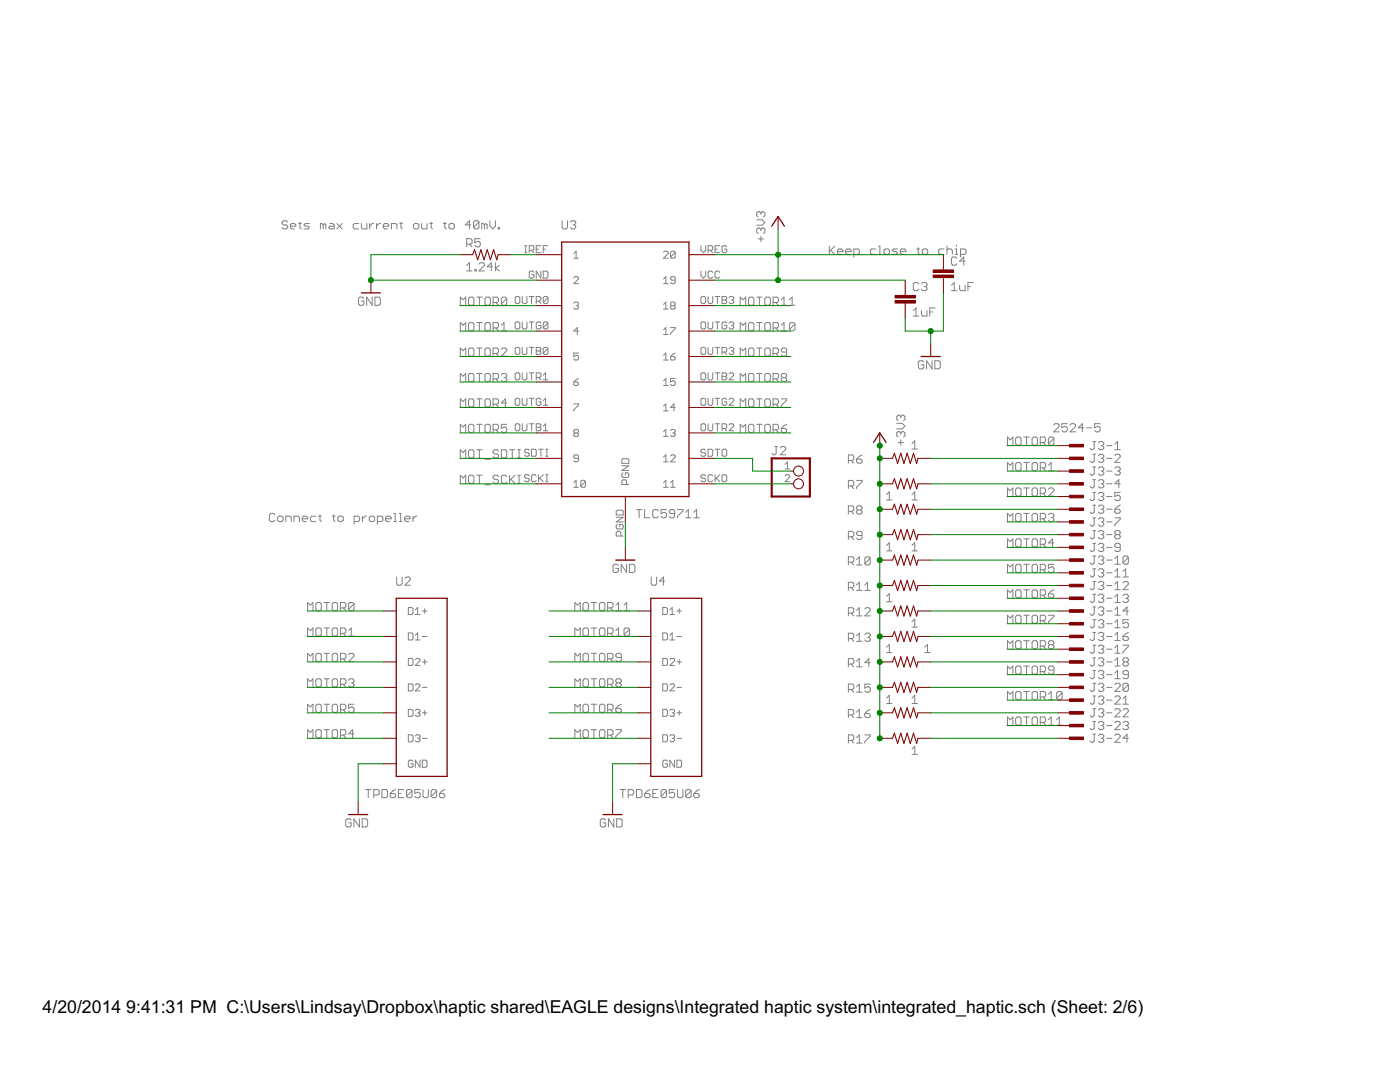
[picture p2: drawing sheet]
<svg xmlns="http://www.w3.org/2000/svg" width="279mm" height="216mm" viewBox="0 0 279 216" stroke-linecap="round" stroke-linejoin="round" font-family="sans-serif">
<defs><g id="words">
<g font-size="4">
<text x="8.5" y="202.1">4/20/2014</text>
<text x="25.2" y="202.1">9:41:31 PM C:\Users\Lindsay\Dropbox\haptic shared\EAGLE designs\Integrated haptic system\integrated_haptic.sch (Sheet: 2/6)</text>
</g>
</g></defs>
<g fill="none" stroke="#808080" stroke-width=".2">
<path d="M57.4 44.3l-.3-.3h-.5l-.3 .3v.3l.3 .3h.5l.3 .2v.3l-.3 .3h-.5l-.3-.3M58 45.1h1v-.2l-.2-.3h-.6l-.2 .3v.5l.2 .3h.6M59.6 44.6h.5M59.9 44.3v1.1l.2 .3M61.8 44.6h-.9l-.2 .3 .2 .2h.6l.3 .3-.3 .3h-.8M64.5 44.9l-.3-.3h-.3v1.1M64.5 44.9v.8M64.5 44.9l.3-.3 .2 .3v.8M65.8 44.6h.6l.3 .3v.8h-.9l-.2-.3 .2-.3h.9M67.2 44.6l1.1 1.1M68.3 44.6l-1.1 1.1M71.6 44.6h-.8l-.3 .3v.5l.3 .3h.8"/>
<path d="M72.1 44.6v.8l.3 .3h.8v-1.1M72.6 59.6l-.2-.3h-.6l-.3 .3v1l.3 .3h.6l.2-.3v-.5h-.5M73.8 44.6v1.1M74.3 59.3v1.6l-1.1-1.6v1.6M74.6 44.6h-.3l-.5 .5M74.8 59.3h.8l.3 .3v1l-.3 .3h-.8zM75.1 44.6v1.1M75.9 44.6h-.2l-.6 .5M76.5 45.1h1.1v-.2l-.3-.3h-.5l-.3 .3v.5l.3 .3h.5M78.1 45.7v-1.1h.9l.2 .3v.8M79.8 44.6h.5M80 44.3v1.1l.3 .3"/>
<path d="M82.8 44.6h.5l.3 .3v.5l-.3 .3h-.5l-.3-.3v-.5zM84.1 44.6v.8l.3 .3h.8v-1.1M85.8 44.6h.5M86 44.3v1.1l.3 .3M88.5 44.6h.5M88.8 44.3v1.1l.2 .3M89.9 44.6h.5l.3 .3v.5l-.3 .3h-.5l-.3-.3v-.5zM93.1 53l.6-.6v1.7M93.1 48.7h.8l.3-.2v-.6l-.3-.3h-.8v1.7M93.1 54.1h1.1M93.7 48.7l.5 .6M93.8 59.3h.5l.3 .3v1l-.3 .3h-.5l-.3-.3v-1z"/>
<path d="M94 44.9h-1.1l.8-.9v1.7M94.8 53.8h.2v.3h-.2zM95.1 59.3h1.1M95.6 44.3l-.3-.3h-.5l-.3 .3v1.1M95.6 44.3v1.1l-.3 .3h-.5l-.3-.3M95.6 44.3l-1.1 1.1M95.6 52.7l.3-.3h.5l.3 .3v.3l-1.1 1.1h1.1M95.7 59.3v1.6M95.8 47.6h-1v.9l.5-.3h.3l.2 .3v.5l-.2 .3h-.6l-.2-.3M96.7 44.9l-.3-.3h-.3v1.1M96.7 44.9v.8M96.7 44.9l.2-.3 .3 .3v.8"/>
<path d="M97 59.3h.6l.3 .3v1l-.3 .3h-.6l-.2-.3v-1zM97.8 44v1.1l.5 .6 .6-.6v-1.1M98.3 53.2h-1.1l.8-.8v1.7M98.9 52.4v1.7M99.4 45.4h.3v.3h-.3zM99.7 53l-.8 .5 .8 .6M101.1 59.6l-.2-.3h-.6l-.2 .3v1M101.1 59.6v1l-.2 .3h-.6l-.2-.3M101.1 59.6l-1 1M103 59.2h.5l.2 .2v.9l-.2 .3h-.5l-.2-.3v-.9zM104.2 59.2v1.1l.3 .3h.4l.3-.3v-1.1M104.7 50.4h.5"/>
<path d="M104.7 49h.5M104.9 49v1.4M105.6 50h.7l.3-.3v-.4l-.3-.3h-.7v1.4M105.6 59.2h1M106.1 50l.5 .4M106.1 59.2v1.4M106.6 54.3l-.3-.2h-.4l-.3 .2v1l.3 .2h.4l.3-.2v-.5h-.5M107 49.7h.5M107.9 49h-.9v1.4h.9M107.9 54.1v1.4l-.9-1.4v1.4M108.4 54.1h.7l.2 .2v1l-.2 .2h-.7zM108.4 49.7h.5"/>
<path d="M109.3 49h-.9v1.4M109.3 59.4l-.2-.2h-.5l-.2 .2v.9M109.3 59.4v.9l-.2 .3h-.5l-.2-.3M109.3 59.4l-.9 .9M112.2 44v1.4l.3 .3h.5l.3-.3v-1.4M113.8 44.3l.3-.3h.5l.3 .3v.3l-.3 .3M114.4 44.9h.2M114.5 50.6l.5-.5v1.4M114.5 51.5h.9M114.5 55.4l.2-.2h.5l.2 .2v.3l-.9 .9h.9M114.6 44.9l.3 .2v.3l-.3 .3h-.5l-.3-.3M132.4 50.4l.3-.3h.4l.2 .3v.2l-.9 .9h.9"/>
<path d="M132.4 56.6h.9M132.4 55.7l.5-.5v1.4M134.7 50.4v.9l-.2 .2h-.5l-.2-.2M134.7 55.9h-.7l-.2-.2v-.3l.2-.2h.5l.2 .2v1l-.2 .2h-.5l-.2-.2M134.7 50.4l-.2-.3h-.5l-.2 .3v.9M134.7 50.4l-.9 .9M139.9 49v1l.5 .4 .4-.4v-1M139.9 54.1v.9l.5 .5 .4-.5v-.9M140.1 59.2h.5l.2 .2v.9l-.2 .3h-.5l-.2-.3v-.9zM141.3 50h.7l.2-.3v-.4l-.2-.3h-.7v1.4M141.3 59.2v1.1l.2 .3h.5l.2-.3v-1.1M141.8 50l.4 .4"/>
<path d="M142.2 54.3l-.2-.2h-.5l-.2 .2v1l.2 .2h.5l.2-.2M142.7 49.7h.5M142.7 59.2h.9M143.2 59.2v1.4M143.6 54.3l-.2-.2h-.5l-.2 .2v1l.2 .2h.5l.2-.2M143.6 49h-.9v1.4h.9M144.1 59.2h.7l.2 .2v.2l-.2 .3 .2 .2v.2l-.2 .3h-.7zM144.1 59.9h.7M145 49.3l-.2-.3h-.5l-.2 .3v.9l.2 .2h.5l.2-.2v-.5h-.4M145.5 59.4l.2-.2h.5l.2 .2v.2l-.2 .3M146 59.9h.2M146.2 59.9l.2 .2v.2l-.2 .3h-.5l-.2-.3"/>
<path d="M149.6 59.3h.6l.3 .3v1l-.3 .3h-.6l-.2-.3v-1zM151 59.3h1.1M151 43.9h1.1l.6 .5-.6 .5h-1.1M151.3 47.7h1.1M151.6 59.3v1.6M151.8 42.5v.3M151.8 45.8v.2M151.8 47.1v1.1M151.8 45.8l-.2-.3h-.3l-.3 .3v.5l.3 .3M151.8 42.5l-.2-.3h-.3l-.3 .3v.5l.3 .3M151.8 45.8l.3-.3h.3l.3 .3v.5l-.3 .3M151.8 42.5l.3-.3h.3l.3 .3v.5l-.3 .3"/>
<path d="M152.9 59.3h.6l.2 .3v1l-.2 .3h-.6l-.3-.3v-1zM155.9 59.8l.6-.5v1.6M157.5 59.8l.6-.5v1.6M165.5 49.1v1.7M165.8 49.9l.8 .9M166.6 49.1l-1.1 1.1M167.2 50.2h1v-.3l-.2-.2h-.6l-.2 .2v.6l.2 .3h.6M168.8 50.2h1.1v-.3l-.3-.2h-.5l-.3 .2v.6l.3 .3h.5M170.4 50.8h.8l.3-.3v-.6l-.3-.2h-.8v1.6M174.8 49.7h-.8l-.3 .2v.6l.3 .3h.8M175.3 50.8h.6M175.3 49.1h.3v1.7"/>
<path d="M176.4 49.9l.3-.2h.5l.3 .2v.6l-.3 .3h-.5l-.3-.3zM179.1 49.7h-.8l-.2 .2 .2 .3h.6l.2 .3-.2 .3h-.8M179.7 50.2h1.1v-.3l-.3-.2h-.5l-.3 .2v.6l.3 .3h.5M183 49.7h.5M183.2 49.4v1.1l.3 .3M183.3 56.6l-.2-.2h-.6l-.2 .2v1.1l.2 .3h.6l.2-.3M183.9 56.6l.3-.2h.5l.3 .2v.3l-.3 .3M184.1 49.9l.2-.2h.6l.2 .2v.6l-.2 .3h-.6l-.2-.3zM184.4 57.2h.3M184.7 57.2l.3 .2v.3l-.3 .3h-.5l-.3-.3M188.4 49.7h-.8l-.3 .2v.6l.3 .3h.8M189 49.9l.2-.2h.6l.3 .2v.9"/>
<path d="M189 49.1v1.7M189.9 56.9l.5-.5v1.6M189.9 58h1.1M190.6 50.8h.6M190.6 49.7h.3v1.1M190.9 48.9v.2M191 51.6l-.3-.3h-.5l-.3 .3v1l.3 .3h.5l.3-.3M191.5 56.9v.8l.3 .3h.8v-1.1M191.7 50.8h.8l.3-.3v-.6l-.3-.2h-.8v1.6M192.6 52.1h-1.1l.8-.8v1.6M193.2 57.2h.5M194.2 56.4h-1v1.6"/>
<path d="M91.9 60.9v-1.6l.5 .5 .5-.5v1.6M91.9 66v-1.6l.5 .5 .5-.5v1.6M91.9 71.1v-1.7l.5 .6 .5-.6v1.7M91.9 76.1v-1.6l.5 .6 .5-.6v1.6M93.5 79.9l.3-.3h.5l.3 .3v1l-.3 .3h-.5l-.3-.3zM93.5 64.6l.3-.2h.5l.3 .2v1.1l-.3 .3h-.5l-.3-.3zM93.5 69.7l.3-.3h.5l.3 .3v1.1l-.3 .3h-.5l-.3-.3zM93.5 74.8l.3-.3h.5l.3 .3v1.1l-.3 .2h-.5l-.3-.2zM95.1 64.4h1.1M95.1 69.4h1.1M95.1 74.5h1.1M95.1 79.6h1.1"/>
<path d="M95.7 64.4v1.6M95.7 69.4v1.7M95.7 74.5v1.6M95.7 79.6v1.6M96.8 64.6l.2-.2h.6l.3 .2v1.1l-.3 .3h-.6l-.2-.3zM96.8 69.7l.2-.3h.6l.3 .3v1.1l-.3 .3h-.6l-.2-.3zM96.8 74.8l.2-.3h.6l.3 .3v1.1l-.3 .2h-.6l-.2-.2zM97 79.6h.6l.3 .3v1l-.3 .3h-.6l-.2-.3v-1zM98.4 60.4h.8l.3-.3v-.5l-.3-.3h-.8v1.6M98.4 65.4h.8l.3-.2v-.6l-.3-.2h-.8v1.6M98.4 70.5h.8l.3-.2v-.6l-.3-.3h-.8v1.7M98.4 75.6h.8l.3-.3v-.5l-.3-.3h-.8v1.6"/>
<path d="M99 60.4l.5 .5M99 65.4l.5 .6M99 70.5l.5 .6M99 75.6l.5 .5M100.1 69.7l.2-.3h.6l.2 .3v.3l-1 1.1h1M100.1 74.8l.2-.3h.6l.2 .3v.3l-.2 .2M100.1 66h1M100.1 64.9l.5-.5v1.6M100.6 75.3h.3M100.9 75.3l.2 .3v.3l-.2 .2h-.6l-.2-.2M103 64.2h.5l.2 .3v.9l-.2 .2h-.5l-.2-.2v-.9zM103 69.3h.5l.2 .3v.9l-.2 .2h-.5l-.2-.2v-.9z"/>
<path d="M103 74.4h.5l.2 .2v1l-.2 .2h-.5l-.2-.2v-1zM103 79.5h.5l.2 .2v.9l-.2 .3h-.5l-.2-.3v-.9zM104.2 64.2v1.2l.3 .2h.4l.3-.2v-1.2M104.2 69.3v1.2l.3 .2h.4l.3-.2v-1.2M104.2 74.4v1.2l.3 .2h.4l.3-.2v-1.2M104.2 79.5v1.1l.3 .3h.4l.3-.3v-1.1M105.6 64.2h1M105.6 69.3h1M105.6 74.4h1M105.6 79.5h1M106.1 64.2v1.4M106.1 69.3v1.4"/>
<path d="M106.1 74.4v1.4M106.1 79.5v1.4M107 60.1h.7l.2-.2v-.5l-.2-.2h-.7v1.4M107 69.3h.7l.2 .3v.2l-.2 .2 .2 .3v.2l-.2 .2h-.7zM107 75.3h.7l.2-.2v-.5l-.2-.2h-.7v1.4M107 70h.7M107.5 60.1l.4 .5M107.5 75.3l.4 .5M107.9 64.5l-.2-.3h-.4l-.3 .3v.9l.3 .2h.4l.2-.2v-.5h-.4M107.9 79.7l-.2-.2h-.4l-.3 .2v.9l.3 .3h.4l.2-.3v-.4h-.4M108.4 75.8h.9M108.4 74.9l.5-.5v1.4"/>
<path d="M108.4 79.9l.5-.4v1.4M109.3 64.5l-.2-.3h-.5l-.2 .3v.9M109.3 69.6l-.2-.3h-.5l-.2 .3v.9M109.3 64.5v.9l-.2 .2h-.5l-.2-.2M109.3 69.6v.9l-.2 .2h-.5l-.2-.2M109.3 64.5l-.9 .9M109.3 69.6l-.9 .9M114.5 60.5l.2-.2h.5l.2 .2v.2l-.2 .3M114.5 76.2h.7l.2 .3v.2l-.2 .2h-.5l-.2-.2zM115 61h.2M115.2 61l.2 .2v.2l-.2 .3h-.5l-.2-.3M115.4 70.4h-.9v.7l.7-.2 .2 .2v.5l-.2 .2h-.5l-.2-.2"/>
<path d="M115.4 66.1h-.9l.7-.7v1.4M115.4 75.5l-.9 .7M132.4 61.7h.9M132.4 71.8h.9M132.4 76.9h.9M132.4 60.7l.5-.4v1.4M132.4 65.8l.5-.4v1.4M132.4 70.9l.5-.5v1.4M132.4 76l.5-.5v1.4M132.4 66.8h.9M133.8 71.1h.7l.2 .3v.2l-.2 .2h-.5l-.2-.2zM133.8 65.4h.9v.2l-.9 .9v.3"/>
<path d="M134 61l-.2-.3v-.2l.2-.2h.5l.2 .2v.2l-.2 .3M134 61h.5M134 61l-.2 .2v.2l.2 .3h.5l.2-.3v-.2l-.2-.2M134.7 75.5h-.9v.7l.7-.2 .2 .2v.5l-.2 .2h-.5l-.2-.2M134.7 70.4l-.9 .7M140.1 64.2h.5l.2 .3v.9l-.2 .2h-.5l-.2-.2v-.9zM140.1 69.3h.5l.2 .3v.9l-.2 .2h-.5l-.2-.2v-.9zM140.1 74.4h.5l.2 .2v1l-.2 .2h-.5l-.2-.2v-1zM140.1 79.5h.5l.2 .2v.9l-.2 .3h-.5l-.2-.3v-.9zM141.3 64.2v1.2l.2 .2h.5l.2-.2v-1.2M141.3 69.3v1.2l.2 .2h.5l.2-.2v-1.2M141.3 74.4v1.2l.2 .2h.5l.2-.2v-1.2"/>
<path d="M141.3 79.5v1.1l.2 .3h.5l.2-.3v-1.1M142.7 64.2h.9M142.7 69.3h.9M142.7 74.4h.9M142.7 79.5h.9M143.2 64.2v1.4M143.2 69.3v1.4M143.2 74.4v1.4M143.2 79.5v1.4M144.1 70.3h.7l.2-.3v-.4l-.2-.3h-.7v1.4M144.1 74.4h.7l.2 .2v.3l-.2 .2 .2 .2v.3l-.2 .2h-.7zM144.1 75.1h.7"/>
<path d="M144.6 70.3l.4 .4M145 64.5l-.2-.3h-.5l-.2 .3v.9l.2 .2h.5l.2-.2v-.5h-.4M145 79.7l-.2-.2h-.5l-.2 .2v.9l.2 .3h.5l.2-.3v-.4h-.4M145.5 64.5l.2-.3h.5l.2 .3v.2l-.2 .2M145.5 69.6l.2-.3h.5l.2 .3v.2l-.2 .2M145.5 74.6l.2-.2h.5l.2 .2v.3l-.9 .9h.9M145.5 79.7l.2-.2h.5l.2 .2v.2l-.9 1h.9M146 64.9h.2M146 70h.2M146.2 64.9l.2 .3v.2l-.2 .2h-.5l-.2-.2M146.2 70l.2 .3v.2l-.2 .2h-.5l-.2-.2M147.7 60.9v-1.6l.6 .5 .5-.5v1.6"/>
<path d="M147.7 66v-1.6l.6 .5 .5-.5v1.6M147.7 71.1v-1.7l.6 .6 .5-.6v1.7M147.7 76.1v-1.6l.6 .6 .5-.6v1.6M149.4 69.7l.2-.3h.6l.3 .3v1.1l-.3 .3h-.6l-.2-.3zM149.4 74.8l.2-.3h.6l.3 .3v1.1l-.3 .2h-.6l-.2-.2zM149.6 79.6h.6l.3 .3v1l-.3 .3h-.6l-.2-.3v-1zM149.6 64.4h.6l.3 .2v1.1l-.3 .3h-.6l-.2-.3v-1.1zM151 64.4h1.1M151 69.4h1.1M151 74.5h1.1M151 79.6h1.1M151.6 64.4v1.6"/>
<path d="M151.6 69.4v1.7M151.6 74.5v1.6M151.6 79.6v1.6M152.6 69.7l.3-.3h.6l.2 .3v1.1l-.2 .3h-.6l-.3-.3zM152.6 74.8l.3-.3h.6l.2 .3v1.1l-.2 .2h-.6l-.3-.2zM152.9 64.4h.6l.2 .2v1.1l-.2 .3h-.6l-.3-.3v-1.1zM152.9 79.6h.6l.2 .3v1l-.2 .3h-.6l-.3-.3v-1zM154.3 60.4h.8l.3-.3v-.5l-.3-.3h-.8v1.6M154.3 65.4h.8l.3-.2v-.6l-.3-.2h-.8v1.6M154.3 70.5h.8l.3-.2v-.6l-.3-.3h-.8v1.7M154.3 75.6h.8l.3-.3v-.5l-.3-.3h-.8v1.6M154.8 65.4l.6 .6"/>
<path d="M154.8 70.5l.6 .6M154.8 75.6l.6 .5M154.8 60.4l.6 .5M155.9 60.9h1.1M155.9 66h1.1M155.9 79.6h1.1v.3l-1.1 1v.3M155.9 64.9l.6-.5v1.6M156.2 75.3h.5M156.2 75.3l-.3-.2v-.3l.3-.3h.5l.3 .3v.3l-.3 .2M156.2 75.3l-.3 .3v.3l.3 .2h.5l.3-.2v-.3l-.3-.3M157 70.3h-.8l-.3-.3v-.3l.3-.3h.5l.3 .3v1.1l-.3 .3h-.5l-.3-.3M157.5 60.9h1.1"/>
<path d="M158.6 64.6l-.2-.2h-.6l-.3 .2v1.1M158.6 64.6v1.1l-.2 .3h-.6l-.3-.3M158.6 64.6l-1.1 1.1M182.3 62l.5-.6v1.7M182.3 63.1h1M183.9 62v.8l.3 .3h.8v-1.1M184.4 72.2l-.3-.2h-.5l-.3 .2v1.1l.3 .3h.5l.3-.3v-.5h-.6M185.5 62.3h.6M186 72v1.6l-1.1-1.6v1.6M186.6 72h.8l.2 .2v1.1l-.2 .3h-.8zM186.6 61.4h-1.1v1.7M91.9 81.2v-1.6l.5 .5 .5-.5v1.6"/>
<path d="M91.9 86.3v-1.6l.5 .5 .5-.5v1.6M91.9 91.4v-1.7l.5 .6 .5-.6v1.7M91.9 96.5v-1.7l.5 .6 .5-.6v1.7M93.5 84.9l.3-.2h.5l.3 .2v1.1l-.3 .3h-.5l-.3-.3zM93.5 95.1l.3-.3h.5l.3 .3v1.1l-.3 .3h-.5l-.3-.3zM93.8 89.7h.5l.3 .3v1.1l-.3 .3h-.5l-.3-.3v-1.1zM95.1 84.7h1.1M95.1 89.7h1.1M95.1 94.8h1.1M95.7 84.7v1.6M95.7 89.7v1.7M95.7 94.8v1.7"/>
<path d="M96.8 91.7h1.1M96.8 96.7h1.1M97 84.7h.6l.3 .2v1.1l-.3 .3h-.6l-.2-.3v-1.1zM98.4 80.7h.8l.3-.3v-.5l-.3-.3h-.8v1.6M98.4 85.8h.8l.3-.3v-.6l-.3-.2h-.8v1.6M99 85.8l.5 .5M99 80.7l.5 .5M99.5 90l-.3-.3h-.5l-.3 .3v.3l.3 .3h.5l.3 .2v.3l-.3 .3h-.5l-.3-.3M99.5 95.1l-.3-.3h-.5l-.3 .3v.3l.3 .3h.5l.3 .2v.3l-.3 .3h-.5l-.3-.3M100.1 89.7h.8l.2 .3v1.1l-.2 .3h-.8zM101.1 84.7h-1v.8l.5-.3h.3l.2 .3v.5l-.2 .3h-.6l-.2-.3M101.1 95.1l-.2-.3h-.6l-.2 .3v1.1l.2 .3h.6l.2-.3"/>
<path d="M101.1 80.4h-1l.8-.8v1.6M101.7 89.7h1.1M101.7 94.8v1.7M102 95.7l.8 .8M102.2 89.7v1.7M102.8 94.8l-1.1 1.1M103 84.6h.5l.2 .2v.9l-.2 .3h-.5l-.2-.3v-.9zM103.3 89.7h.6M103.3 91.4h.6M103.3 94.8h.6M103.3 96.5h.6M103.6 89.7v1.7"/>
<path d="M103.6 94.8v1.7M104.2 84.6v1.1l.3 .3h.4l.3-.3v-1.1M105.6 89.9l-.2-.3h-.5l-.2 .3v.2l.2 .2h.5l.2 .3v.2l-.2 .2h-.5l-.2-.2M105.6 95l-.2-.3h-.5l-.2 .3v.2l.2 .2h.5l.2 .3v.2l-.2 .2h-.5l-.2-.2M105.6 84.6h1M106.1 89.6h.7l.2 .3v.9l-.2 .2h-.7zM106.1 84.6v1.4M107 84.6h.7l.2 .2v.2l-.2 .3 .2 .2v.2l-.2 .3h-.7zM107 95l-.2-.3h-.5l-.2 .3v.9l.2 .2h.5l.2-.2M107 85.3h.7M107.5 89.6h.9M107.5 94.7v1.4"/>
<path d="M107.7 95.4l.7 .7M107.9 89.6v1.4M108.4 85l.5-.4v1.4M108.4 80.9h.9M108.4 86h.9M108.4 94.7l-.9 1M108.9 89.6h.5M108.9 91h.5M108.9 94.7h.5M108.9 96.1h.5M109.1 89.6v1.4M109.1 94.7v1.4"/>
<path d="M114.5 96.3l.5-.5v1.4M114.5 80.6h.9v.2l-.9 1v.2M114.5 97.2h.9M114.7 86.4l-.2-.3v-.2l.2-.2h.5l.2 .2v.2l-.2 .3M114.7 86.4l-.2 .2v.2l.2 .3h.5l.2-.3v-.2l-.2-.2M114.7 86.4h.5M115.4 91.5h-.7l-.2-.3v-.2l.2-.2h.5l.2 .2v.9l-.2 .3h-.5l-.2-.3M116.8 96.1v.9l-.2 .2h-.5l-.2-.2M116.8 96.1l-.2-.3h-.5l-.2 .3v.9M116.8 96.1l-.9 .9M124.1 92.9h1.4l-1.4 1h1.4M124.3 91.5h1l.2 .3v.7h-1.4v-.7z"/>
<path d="M124.3 94.3l-.2 .3v.4l.2 .3h1l.2-.3v-.4l-.2-.3h-.5v.5M125 96.7v-.7l-.2-.3h-.5l-.2 .3v.7h1.4M132.4 87.1h.9M132.4 92.2h.9M132.4 97.2h.9M132.4 96.3l.5-.5v1.4M132.4 81.1l.5-.5v1.4M132.4 86.1l.5-.4v1.4M132.4 91.2l.5-.4v1.4M132.4 82h.9M133.8 85.9l.2-.2h.5l.2 .2v.2l-.2 .3M133.8 91l.2-.2h.5l.2 .2v.2l-.9 1h.9"/>
<path d="M133.8 97.2h.9M133.8 96.3l.5-.5v1.4M134.3 86.4h.2M134.5 86.4l.2 .2v.2l-.2 .3h-.5l-.2-.3M134.7 81.3h-.9l.7-.7v1.4M140.1 84.6h.5l.2 .2v.9l-.2 .3h-.5l-.2-.3v-.9zM140.8 89.9l-.2-.3h-.5l-.2 .3v.2l.2 .2h.5l.2 .3v.2l-.2 .2h-.5l-.2-.2M140.8 95l-.2-.3h-.5l-.2 .3v.2l.2 .2h.5l.2 .3v.2l-.2 .2h-.5l-.2-.2M141.3 84.6v1.1l.2 .3h.5l.2-.3v-1.1M141.3 89.6h.7l.2 .3v.9l-.2 .2h-.7zM142.2 95l-.2-.3h-.5l-.2 .3v.9l.2 .2h.5l.2-.2M142.7 84.6h.9"/>
<path d="M142.7 89.6h.9M142.7 94.7v1.4M142.9 95.4l.7 .7M143.2 84.6v1.4M143.2 89.6v1.4M143.6 94.7l-.9 1M144.1 89.9l.2-.3h.5l.2 .3v.9l-.2 .2h-.5l-.2-.2zM144.1 95l.2-.3h.5l.2 .3v.9l-.2 .2h-.5l-.2-.2zM144.1 85.5h.7l.2-.2v-.5l-.2-.2h-.7v1.4M144.6 85.5l.4 .5M145.5 84.8l.2-.2h.5l.2 .2v.2l-.9 1h.9M147.7 81.2v-1.6l.6 .5 .5-.5v1.6"/>
<path d="M147.7 86.3v-1.6l.6 .5 .5-.5v1.6M149.6 84.7h.6l.3 .2v1.1l-.3 .3h-.6l-.2-.3v-1.1zM151 84.7h1.1M151.6 84.7v1.6M152.9 84.7h.6l.2 .2v1.1l-.2 .3h-.6l-.3-.3v-1.1zM154.3 85.8h.8l.3-.3v-.6l-.3-.2h-.8v1.6M154.3 80.7h.8l.3-.3v-.5l-.3-.3h-.8v1.6M154.6 89.1h.6M154.8 85.8l.6 .5M154.8 80.7l.6 .5M154.9 89.1v1.4l-.3 .2h-.3l-.2-.2M155.7 89.4l.3-.3h.5l.3 .3v.3l-1.1 1h1.1"/>
<path d="M155.9 85.5h.8l.3 .3v.2l-.3 .3h-.5l-.3-.3zM156.7 95l.2-.3h.5l.2 .3v.2l-.9 .9h.9M156.7 92.6l.4-.4v1.4M156.7 93.6h.9M157 84.7l-.5 .2-.6 .6M169.3 97h.8l.3-.3v-.6l-.3-.2h-.8v1.6M169.3 91.9h.8l.3-.3v-.5l-.3-.3h-.8v1.6M169.9 91.9l.5 .5M169.9 97l.5 .5M170.9 95.9h1.1v.2l-1.1 1.1v.3M170.9 91.6h.9l.2 .3v.2l-.2 .3h-.6l-.3-.3zM172 90.8l-.5 .3-.6 .5"/>
<path d="M176.9 98.7l.6-.6v1.7M176.9 99.8h1.1M179 84.5h1l.6 .5-.6 .6h-1M179.2 88.3h1.1M179.8 83.1v.3M179.8 86.4v.3M179.8 87.8v1M179.8 86.4l-.3-.3h-.3l-.2 .3v.5l.2 .3M179.8 83.1l-.3-.3h-.3l-.2 .3v.6l.2 .2M179.8 86.4l.2-.3h.3l.3 .3v.5l-.3 .3M179.8 83.1l.2-.3h.3l.3 .3v.6l-.3 .2M182 88.5l.6-.5v1.6"/>
<path d="M182 98.7l.6-.6v1.7M182 89.6h1.1M182 99.8h1.1M201.1 88.8v-1.6l.5 .6 .5-.6v1.6M201.1 93.9v-1.6l.5 .5 .5-.5v1.6M201.1 99v-1.6l.5 .5 .5-.5v1.6M202.7 92.6l.3-.3h.5l.3 .3v1l-.3 .3h-.5l-.3-.3zM203 87.2h.5l.3 .3v1.1l-.3 .2h-.5l-.3-.2v-1.1zM203 97.4h.5l.3 .2v1.1l-.3 .3h-.5l-.3-.3v-1.1zM204.3 87.2h1.1M204.3 92.3h1.1M204.3 97.4h1.1"/>
<path d="M204.9 87.2v1.6M204.9 92.3v1.6M204.9 97.4v1.6M206 92.6l.2-.3h.6l.3 .3v1l-.3 .3h-.6l-.2-.3zM206 87.5l.2-.3h.6l.3 .3v1.1l-.3 .2h-.6l-.2-.2zM206.2 97.4h.6l.3 .2v1.1l-.3 .3h-.6l-.2-.3v-1.1zM207.6 88.3h.8l.3-.3v-.5l-.3-.3h-.8v1.6M207.6 93.4h.8l.3-.3v-.5l-.3-.3h-.8v1.6M207.6 98.4h.8l.3-.2v-.6l-.3-.2h-.8v1.6M208.2 88.3l.5 .5M208.2 93.4l.5 .5M208.2 98.4l.5 .6"/>
<path d="M209.2 93.9h1.1M209.2 97.6l.3-.2h.6l.2 .2v.3l-1.1 1.1h1.1M209.2 92.8l.6-.5v1.6M210.3 84.8l.2-.3h.6l.3 .3v.3l-1.1 1.1h1.1M210.3 87.5v1.1l-.2 .2h-.6l-.3-.2M210.3 87.5l-.2-.3h-.6l-.3 .3v1.1M210.3 87.5l-1.1 1.1M213 84.5h-1.1v.9l.6-.3h.2l.3 .3v.5l-.3 .3h-.5l-.3-.3M213.6 84.8l.2-.3h.6l.3 .3v.3l-1.1 1.1h1.1M216.3 85.4h-1.1l.8-.9v1.7M216.8 85.4h1.1M218.1 88.1h.6"/>
<path d="M218.1 90.6h.6M218.1 93.2h.6M218.1 95.7h.6M218.1 98.3h.6M218.4 88.1v1.4l-.3 .2h-.3l-.2-.2M218.4 90.6v1.4l-.3 .3h-.3l-.2-.3M218.4 93.2v1.3l-.3 .3h-.3l-.2-.3M218.4 95.7v1.4l-.3 .2h-.3l-.2-.2M218.4 98.3v1.3l-.3 .3h-.3l-.2-.3M219.2 90.9l.3-.3h.5l.3 .3v.3l-.3 .3M219.2 93.5l.3-.3h.5l.3 .3v.2l-.3 .3M219.2 88.4l.3-.3h.5l.3 .3v.2l-.3 .3"/>
<path d="M219.2 96l.3-.3h.5l.3 .3v.3l-.3 .2M219.2 98.5l.3-.2h.5l.3 .2v.3l-.3 .3M219.6 84.5h-1.1v.9l.5-.3h.3l.3 .3v.5l-.3 .3h-.6l-.2-.3M219.8 91.5h.2M219.8 88.9h.2M219.8 94h.2M219.8 96.5h.2M219.8 99.1h.2M220 88.9l.3 .3v.3l-.3 .2h-.5l-.3-.2M220 91.5l.3 .2v.3l-.3 .3h-.5l-.3-.3M220 94l.3 .3v.2l-.3 .3h-.5l-.3-.3M220 96.5l.3 .3v.3l-.3 .2h-.5l-.3-.2"/>
<path d="M220 99.1l.3 .2v.3l-.3 .3h-.5l-.3-.3M220.8 91.5h1.1M220.8 88.9h1.1M220.8 94h1.1M220.8 96.5h1.1M220.8 99.1h1.1M222.5 89.7h1.1M222.5 88.6l.5-.5v1.6M222.5 90.9l.2-.3h.6l.3 .3v.3l-1.1 1.1h1.1M222.5 93.5l.2-.3h.6l.3 .3v.2l-.3 .3M223 94h.3M223.3 94l.3 .3v.2l-.3 .3h-.6l-.2-.3"/>
<path d="M223.6 98.3h-1.1v.8l.5-.3h.3l.3 .3v.5l-.3 .3h-.6l-.2-.3M223.6 96.5h-1.1l.8-.8v1.6M54.9 102.7l-.3-.3h-.6l-.2 .3v1.1l.2 .3h.6l.3-.3M55.4 103.3l.3-.3h.5l.3 .3v.5l-.3 .3h-.5l-.3-.3zM57 104.1v-1.1h.8l.3 .3v.8M58.7 104.1v-1.1h.8l.3 .3v.8M60.3 103.5h1.1v-.2l-.3-.3h-.5l-.3 .3v.5l.3 .3h.5M63 103h-.8l-.2 .3v.5l.2 .3h.8M63.6 103h.5M63.9 102.7v1.1l.2 .3M66.3 103h.6M66.6 102.7v1.1l.3 .3"/>
<path d="M67.4 103.3l.3-.3h.5l.3 .3v.5l-.3 .3h-.5l-.3-.3zM70.7 104.1h.8l.3-.3v-.5l-.3-.3h-.8v1.6M72.3 103v1.1M73.1 103h-.2l-.6 .5M73.7 103.3l.3-.3h.5l.3 .3v.5l-.3 .3h-.5l-.3-.3zM75.3 104.1h.8l.3-.3v-.5l-.3-.3h-.8v1.6M77 103.5h1v-.2l-.2-.3h-.6l-.2 .3v.5l.2 .3h.6M78.6 102.4h.3v1.7M78.6 104.1h.5M79.2 115.1v1.4l.2 .3h.6l.2-.3v-1.4M79.7 102.4h.3v1.7M79.7 104.1h.5"/>
<path d="M80.8 103.5h1.1v-.2l-.3-.3h-.6l-.2 .3v.5l.2 .3h.6M80.8 115.4l.3-.3h.5l.3 .3v.3l-1.1 1.1h1.1M82.4 103v1.1M83.2 103h-.2l-.6 .5M123 103.2h1.4l-1.4 .9h1.4M123.2 104.6l-.2 .3v.4l.2 .3h.9l.3-.3v-.4l-.3-.3h-.4v.5M123.2 101.8h.9l.3 .2v.7h-1.4v-.7zM123.4 112.9l-.3-.3h-.5l-.3 .3v1.1l.3 .2h.5l.3-.2v-.6h-.5M123.9 107v-.7l-.2-.3h-.5l-.2 .3v.7h1.4M125.1 112.6v1.6l-1.1-1.6v1.6M125.6 112.6h.8l.3 .3v1.1l-.3 .2h-.8zM127 101.7h1.1"/>
<path d="M127.6 101.7v1.6M128.7 101.7v1.6h1M130 115.1v1.4l.2 .3h.6l.2-.3v-1.4M131.4 102l-.3-.3h-.5l-.3 .3v1l.3 .3h.5l.3-.3M132.7 116h-1.1l.8-.9v1.7M133 101.7h-1.1v.8l.6-.3h.2l.3 .3v.5l-.3 .3h-.5l-.3-.3M134.6 102.5h-.8l-.2-.3v-.2l.2-.3h.6l.2 .3v1l-.2 .3h-.6l-.2-.3M135.2 101.7h1.1v.3l-1.1 1v.3M136.8 103.3h1.1M136.8 102.2l.6-.5v1.6M138.5 103.3h1.1M138.5 102.2l.5-.5v1.6"/>
<path d="M169.3 107.1h.8l.3-.3v-.5l-.3-.3h-.8v1.7M169.3 102h.8l.3-.2v-.6l-.3-.3h-.8v1.7M169.3 112.2h.8l.3-.3v-.5l-.3-.3h-.8v1.6M169.3 117.3h.8l.3-.3v-.5l-.3-.3h-.8v1.6M169.9 102l.5 .6M169.9 107.1l.5 .6M169.9 112.2l.5 .5M169.9 117.3l.5 .5M170.9 111.7l.6-.6v1.6M170.9 116.7l.6-.5v1.6M170.9 112.7h1.1M170.9 117.8h1.1"/>
<path d="M171.2 101.8l-.3-.3v-.3l.3-.3h.6l.2 .3v.3l-.2 .3M171.2 101.8l-.3 .2v.3l.3 .3h.6l.2-.3v-.3l-.2-.2M171.2 101.8h.6M172 106.8h-.8l-.3-.2v-.3l.3-.3h.6l.2 .3v1.1l-.2 .3h-.6l-.3-.3M172.6 117.8h1.1M172.6 116.7l.5-.5v1.6M173.7 111.4v1.1l-.3 .2h-.5l-.3-.2M173.7 111.4l-.3-.3h-.5l-.3 .3v1.1M173.7 111.4l-1.1 1.1M176.9 108.8l.6-.5v1.6M176.9 119l.6-.6v1.7M176.9 109.9h1.1"/>
<path d="M182 108.8l.6-.5v1.6M182 109.9h1.1M201.1 104.1v-1.7l.5 .6 .5-.6v1.7M201.1 109.2v-1.7l.5 .6 .5-.6v1.7M201.1 114.2v-1.6l.5 .5 .5-.5v1.6M201.1 119.3v-1.6l.5 .5 .5-.5v1.6M202.7 118l.3-.3h.5l.3 .3v1l-.3 .3h-.5l-.3-.3zM203 102.4h.5l.3 .3v1.1l-.3 .3h-.5l-.3-.3v-1.1zM203 112.6h.5l.3 .3v1.1l-.3 .2h-.5l-.3-.2v-1.1zM203 107.5h.5l.3 .3v1.1l-.3 .3h-.5l-.3-.3v-1.1zM204.3 102.4h1.1M204.3 112.6h1.1"/>
<path d="M204.3 107.5h1.1M204.3 117.7h1.1M204.9 102.4v1.7M204.9 107.5v1.7M204.9 112.6v1.6M204.9 117.7v1.6M206.2 102.4h.6l.3 .3v1.1l-.3 .3h-.6l-.2-.3v-1.1zM206.2 112.6h.6l.3 .3v1.1l-.3 .2h-.6l-.2-.2v-1.1zM206.2 107.5h.6l.3 .3v1.1l-.3 .3h-.6l-.2-.3v-1.1zM206.2 117.7h.6l.3 .3v1l-.3 .3h-.6l-.2-.3v-1zM207.6 103.5h.8l.3-.2v-.6l-.3-.3h-.8v1.7M207.6 113.7h.8l.3-.3v-.5l-.3-.3h-.8v1.6"/>
<path d="M207.6 108.6h.8l.3-.3v-.5l-.3-.3h-.8v1.7M207.6 118.8h.8l.3-.3v-.5l-.3-.3h-.8v1.6M208.2 103.5l.5 .6M208.2 108.6l.5 .6M208.2 113.7l.5 .5M208.2 118.8l.5 .5M209.2 102.7l.3-.3h.6l.2 .3v.3l-.2 .3M209.2 118.5h.9l.2 .3v.2l-.2 .3h-.6l-.3-.3zM209.8 103.3h.3M210.1 103.3l.2 .2v.3l-.2 .3h-.6l-.3-.3M210.3 112.6h-1.1v.8l.6-.3h.3l.2 .3v.6l-.2 .2h-.6l-.3-.2M210.3 108.3h-1.1l.9-.8v1.7"/>
<path d="M210.3 117.7l-.5 .3-.6 .5M218.1 103.3h.6M218.1 100.8h.6M218.1 105.9h.6M218.1 108.4h.6M218.1 111h.6M218.1 113.5h.6M218.1 116h.6M218.1 118.6h.6M218.4 100.8v1.4l-.3 .2h-.3l-.2-.2M218.4 111v1.3l-.3 .3h-.3l-.2-.3M218.4 103.3v1.4l-.3 .3h-.3l-.2-.3"/>
<path d="M218.4 105.9v1.3l-.3 .3h-.3l-.2-.3M218.4 108.4v1.4l-.3 .2h-.3l-.2-.2M218.4 113.5v1.4l-.3 .2h-.3l-.2-.2M218.4 116v1.4l-.3 .3h-.3l-.2-.3M218.4 118.6v1.3l-.3 .3h-.3l-.2-.3M219.2 103.6l.3-.3h.5l.3 .3v.3l-.3 .2M219.2 101.1l.3-.3h.5l.3 .3v.2l-.3 .3M219.2 106.2l.3-.3h.5l.3 .3v.2l-.3 .3M219.2 108.7l.3-.3h.5l.3 .3v.3l-.3 .2M219.2 111.2l.3-.2h.5l.3 .2v.3l-.3 .3M219.2 113.8l.3-.3h.5l.3 .3v.2l-.3 .3M219.2 116.3l.3-.3h.5l.3 .3v.3l-.3 .2"/>
<path d="M219.2 118.9l.3-.3h.5l.3 .3v.2l-.3 .3M219.8 104.1h.2M219.8 101.6h.2M219.8 106.7h.2M219.8 109.2h.2M219.8 111.8h.2M219.8 114.3h.2M219.8 116.8h.2M219.8 119.4h.2M220 101.6l.3 .3v.3l-.3 .2h-.5l-.3-.2M220 111.8l.3 .2v.3l-.3 .3h-.5l-.3-.3M220 104.1l.3 .3v.3l-.3 .3h-.5l-.3-.3"/>
<path d="M220 106.7l.3 .3v.2l-.3 .3h-.5l-.3-.3M220 109.2l.3 .3v.3l-.3 .2h-.5l-.3-.2M220 114.3l.3 .3v.3l-.3 .2h-.5l-.3-.2M220 116.8l.3 .3v.3l-.3 .3h-.5l-.3-.3M220 119.4l.3 .3v.2l-.3 .3h-.5l-.3-.3M220.8 104.1h1.1M220.8 101.6h1.1M220.8 106.7h1.1M220.8 109.2h1.1M220.8 111.8h1.1M220.8 114.3h1.1M220.8 116.8h1.1"/>
<path d="M220.8 119.4h1.1M222.5 101.6h.8l.3 .3v.3l-.3 .2h-.6l-.2-.2zM222.5 112.6h1.1M222.5 103.3h1.1v.3l-1.1 1.1v.3M222.5 111.5l.5-.5v1.6M222.5 114l.5-.5v1.6M222.5 116.6l.5-.6v1.7M222.5 119.1l.5-.5v1.6M222.5 115.1h1.1M222.5 117.7h1.1M222.7 106.7l-.2-.3v-.2l.2-.3h.6l.3 .3v.2l-.3 .3M222.7 106.7l-.2 .3v.2l.2 .3h.6l.3-.3v-.2l-.3-.3"/>
<path d="M222.7 106.7h.6M223.6 109.2h-.9l-.2-.2v-.3l.2-.3h.6l.3 .3v1.1l-.3 .2h-.6l-.2-.2M223.6 100.8l-.6 .3-.5 .5M224.1 118.9l.3-.3h.5l.3 .3v.2l-.3 .3M224.1 116.3l.3-.3h.5l.3 .3v.3l-1.1 1.1h1.1M224.1 115.1h1.1M224.1 114l.6-.5v1.6M224.7 119.4h.2M224.9 119.4l.3 .3v.2l-.3 .3h-.5l-.3-.3M225.2 111.2v1.1l-.3 .3h-.5l-.3-.3M225.2 111.2l-.3-.2h-.5l-.3 .2v1.1M225.2 111.2l-1.1 1.1"/>
<path d="M61.4 121.9v-1.7l.5 .6 .6-.6v1.7M61.4 126.9v-1.6l.5 .5 .6-.5v1.6M61.4 132v-1.6l.5 .5 .6-.5v1.6M61.4 137.1v-1.7l.5 .6 .6-.6v1.7M63 125.6l.3-.3h.5l.3 .3v1.1l-.3 .2h-.5l-.3-.2zM63.3 135.4h.5l.3 .3v1.1l-.3 .3h-.5l-.3-.3v-1.1zM63.3 120.2h.5l.3 .3v1.1l-.3 .3h-.5l-.3-.3v-1.1zM63.3 130.4h.5l.3 .2v1.1l-.3 .3h-.5l-.3-.3v-1.1zM64.7 120.2h1M64.7 125.3h1M64.7 130.4h1M64.7 135.4h1"/>
<path d="M65.2 120.2v1.7M65.2 125.3v1.6M65.2 130.4v1.6M65.2 135.4v1.7M66.3 135.7l.3-.3h.5l.3 .3v1.1l-.3 .3h-.5l-.3-.3zM66.3 120.5l.3-.3h.5l.3 .3v1.1l-.3 .3h-.5l-.3-.3zM66.3 125.6l.3-.3h.5l.3 .3v1.1l-.3 .2h-.5l-.3-.2zM66.6 130.4h.5l.3 .2v1.1l-.3 .3h-.5l-.3-.3v-1.1zM67.9 121.3h.8l.3-.3v-.5l-.3-.3h-.8v1.7M67.9 126.4h.8l.3-.3v-.5l-.3-.3h-.8v1.6M67.9 131.5h.8l.3-.3v-.6l-.3-.2h-.8v1.6M67.9 136.5h.8l.3-.2v-.6l-.3-.3h-.8v1.7"/>
<path d="M68.5 121.3l.5 .6M68.5 126.4l.5 .5M68.5 131.5l.5 .5M68.5 136.5l.5 .6M69.6 125.8l.5-.5v1.6M69.6 130.6l.2-.2h.6l.3 .2v.3l-1.1 1.1h1.1M69.6 135.7l.2-.3h.6l.3 .3v.3l-.3 .3M69.6 126.9h1.1M70.1 136.3h.3M70.4 136.3l.3 .2v.3l-.3 .3h-.6l-.2-.3M70.7 120.5v1.1l-.3 .3h-.6l-.2-.3M70.7 120.5l-.3-.3h-.6l-.2 .3v1.1"/>
<path d="M70.7 120.5l-1.1 1.1M81.5 121.2h.7l.2 .3v.9l-.2 .2h-.7zM81.5 126.3h.7l.2 .2v1l-.2 .2h-.7zM81.5 131.4h.7l.2 .2v.9l-.2 .3h-.7zM81.5 136.5h.7l.2 .2v.9l-.2 .3h-.7zM82.9 122.6h.9M82.9 121.7l.5-.5v1.4M82.9 126.8l.5-.5v1.4M82.9 127.7h.9M82.9 131.6l.2-.2h.5l.2 .2v.2l-.9 1h.9M82.9 136.7l.2-.2h.5l.2 .2v.2l-.9 1h.9M84.3 121.9h.9"/>
<path d="M84.3 127h.9M84.3 132.1h.9M84.3 137.2h.9M84.8 121.5v.9M84.8 131.6v.9M114.7 121.9v-1.7l.6 .6 .5-.6v1.7M114.7 126.9v-1.6l.6 .5 .5-.5v1.6M114.7 132v-1.6l.6 .5 .5-.5v1.6M114.7 137.1v-1.7l.6 .6 .5-.6v1.7M116.4 135.7l.2-.3h.6l.2 .3v1.1l-.2 .3h-.6l-.2-.3zM116.4 120.5l.2-.3h.6l.2 .3v1.1l-.2 .3h-.6l-.2-.3zM116.4 125.6l.2-.3h.6l.2 .3v1.1l-.2 .2h-.6l-.2-.2z"/>
<path d="M116.6 130.4h.6l.2 .2v1.1l-.2 .3h-.6l-.2-.3v-1.1zM118 120.2h1.1M118 125.3h1.1M118 130.4h1.1M118 135.4h1.1M118.5 120.2v1.7M118.5 125.3v1.6M118.5 130.4v1.6M118.5 135.4v1.7M119.9 135.4h.5l.3 .3v1.1l-.3 .3h-.5l-.3-.3v-1.1zM119.9 120.2h.5l.3 .3v1.1l-.3 .3h-.5l-.3-.3v-1.1zM119.9 125.3h.5l.3 .3v1.1l-.3 .2h-.5l-.3-.2v-1.1z"/>
<path d="M119.9 130.4h.5l.3 .2v1.1l-.3 .3h-.5l-.3-.3v-1.1zM121.3 121.3h.8l.2-.3v-.5l-.2-.3h-.8v1.7M121.3 126.4h.8l.2-.3v-.5l-.2-.3h-.8v1.6M121.3 131.5h.8l.2-.3v-.6l-.2-.2h-.8v1.6M121.3 136.5h.8l.2-.2v-.6l-.2-.3h-.8v1.7M121.8 131.5l.5 .5M121.8 136.5l.5 .6M121.8 121.3l.5 .6M121.8 126.4l.5 .5M122.9 120.8l.5-.6v1.7M122.9 125.8l.5-.5v1.6M122.9 121.9h1.1"/>
<path d="M122.9 126.9h1.1M123.2 136.3l-.3-.3v-.3l.3-.3h.5l.3 .3v.3l-.3 .3M123.2 136.3l-.3 .2v.3l.3 .3h.5l.3-.3v-.3l-.3-.2M123.2 136.3h.5M124 131.2h-.8l-.3-.3v-.3l.3-.2h.5l.3 .2v1.1l-.3 .3h-.5l-.3-.3M124.5 121.9h1.1M124.5 120.8l.6-.6v1.7M125.6 125.6v1.1l-.3 .2h-.5l-.3-.2M125.6 125.6l-.3-.3h-.5l-.3 .3v1.1M125.6 125.6l-1.1 1.1M132.3 121.2h.7l.2 .3v.9l-.2 .2h-.7zM132.3 126.3h.7l.2 .2v1l-.2 .2h-.7z"/>
<path d="M132.3 131.4h.7l.2 .2v.9l-.2 .3h-.7zM132.3 136.5h.7l.2 .2v.9l-.2 .3h-.7zM133.7 122.6h.9M133.7 127.7h.9M133.7 131.6l.2-.2h.5l.2 .2v.2l-.9 1h.9M133.7 136.7l.2-.2h.5l.2 .2v.2l-.9 1h.9M133.7 121.7l.5-.5v1.4M133.7 126.8l.5-.5v1.4M135.1 121.9h.9M135.1 127h.9M135.1 132.1h.9M135.1 137.2h.9"/>
<path d="M135.6 121.5v.9M135.6 131.6v.9M169.3 122.3h.8l.3-.2v-.6l-.3-.2h-.8v1.6M169.3 127.4h.8l.3-.3v-.5l-.3-.3h-.8v1.7M169.3 132.5h.8l.3-.3v-.5l-.3-.3h-.8v1.7M169.3 137.6h.8l.3-.3v-.5l-.3-.3h-.8v1.6M169.9 137.6l.5 .5M169.9 132.5l.5 .6M169.9 127.4l.5 .6M169.9 122.3l.5 .6M170.9 121.8l.6-.5v1.6M170.9 126.9l.6-.6v1.7"/>
<path d="M170.9 132l.6-.6v1.7M170.9 137l.6-.5v1.6M170.9 138.1h1.1M170.9 133.1h1.1M170.9 128h1.1M170.9 122.9h1.1M172.6 121.5l.3-.2h.5l.3 .2v.3l-1.1 1.1h1.1M172.6 126.6l.3-.3h.5l.3 .3v.3l-.3 .2M173.1 127.1h.3M173.4 127.1l.3 .3v.3l-.3 .3h-.5l-.3-.3M173.7 136.5h-1.1v.8l.8-.3 .3 .3v.6l-.3 .2h-.5l-.3-.2M173.7 132.2h-1.1l.8-.8v1.7"/>
<path d="M176.9 139.3l.6-.6v1.7M176.9 129.1l.6-.5v1.6M176.9 130.2h1.1M176.9 120.1h1.1M182 124.1l.6-.6v1.6M182 139.3l.6-.6v1.7M182 125.1h1.1M184.6 129.1l.5-.5v1.6M184.6 130.2h1M201.1 124.4v-1.6l.5 .5 .5-.5v1.6M201.1 129.5v-1.7l.5 .6 .5-.6v1.7M201.1 134.5v-1.6l.5 .6 .5-.6v1.6"/>
<path d="M201.1 139.6v-1.6l.5 .5 .5-.5v1.6M202.7 123l.3-.2h.5l.3 .2v1.1l-.3 .3h-.5l-.3-.3zM202.7 128.1l.3-.3h.5l.3 .3v1.1l-.3 .3h-.5l-.3-.3zM203 132.9h.5l.3 .3v1.1l-.3 .2h-.5l-.3-.2v-1.1zM203 138h.5l.3 .3v1l-.3 .3h-.5l-.3-.3v-1zM204.3 127.8h1.1M204.3 132.9h1.1M204.3 122.8h1.1M204.3 138h1.1M204.9 122.8v1.6M204.9 127.8v1.7M204.9 132.9v1.6"/>
<path d="M204.9 138v1.6M206 128.1l.2-.3h.6l.3 .3v1.1l-.3 .3h-.6l-.2-.3zM206 133.2l.2-.3h.6l.3 .3v1.1l-.3 .2h-.6l-.2-.2zM206 123l.2-.2h.6l.3 .2v1.1l-.3 .3h-.6l-.2-.3zM206.2 138h.6l.3 .3v1l-.3 .3h-.6l-.2-.3v-1zM207.6 128.9h.8l.3-.2v-.6l-.3-.3h-.8v1.7M207.6 134h.8l.3-.3v-.5l-.3-.3h-.8v1.6M207.6 139.1h.8l.3-.3v-.5l-.3-.3h-.8v1.6M207.6 123.8h.8l.3-.2v-.6l-.3-.2h-.8v1.6M208.2 134l.5 .5M208.2 128.9l.5 .6M208.2 123.8l.5 .6"/>
<path d="M208.2 139.1l.5 .5M209.2 122.8h1.1v.2l-1.1 1.1v.3M209.2 138.5l.6-.5v1.6M209.2 139.6h1.1M209.5 128.7l-.3 .2v.3l.3 .3h.6l.2-.3v-.3l-.2-.2M209.5 128.7l-.3-.3v-.3l.3-.3h.6l.2 .3v.3l-.2 .3M209.5 128.7h.6M210.3 133.7h-.8l-.3-.2v-.3l.3-.3h.6l.2 .3v1.1l-.2 .2h-.6l-.3-.2M212 138.3v1l-.3 .3h-.5l-.3-.3M212 138.3l-.3-.3h-.5l-.3 .3v1M212 138.3l-1.1 1M218.1 121.1h.6"/>
<path d="M218.1 123.7h.6M218.1 126.2h.6M218.1 128.7h.6M218.1 131.3h.6M218.1 133.8h.6M218.1 136.3h.6M218.1 138.9h.6M218.4 121.1v1.4l-.3 .2h-.3l-.2-.2M218.4 123.7v1.3l-.3 .3h-.3l-.2-.3M218.4 126.2v1.4l-.3 .2h-.3l-.2-.2M218.4 128.7v1.4l-.3 .2h-.3l-.2-.2M218.4 131.3v1.3l-.3 .3h-.3l-.2-.3"/>
<path d="M218.4 133.8v1.3l-.3 .3h-.3l-.2-.3M218.4 136.3v1.4l-.3 .3h-.3l-.2-.3M218.4 138.9v1.3l-.3 .3h-.3l-.2-.3M219.2 121.4l.3-.3h.5l.3 .3v.2l-.3 .3M219.2 123.9l.3-.2h.5l.3 .2v.3l-.3 .3M219.2 126.4l.3-.2h.5l.3 .2v.3l-.3 .3M219.2 129l.3-.3h.5l.3 .3v.3l-.3 .2M219.2 131.5l.3-.2h.5l.3 .2v.3l-.3 .3M219.2 134.1l.3-.3h.5l.3 .3v.2l-.3 .3M219.2 136.6l.3-.3h.5l.3 .3v.3l-.3 .3M219.2 139.1l.3-.2h.5l.3 .2v.3l-.3 .3M219.8 121.9h.2"/>
<path d="M219.8 124.5h.2M219.8 127h.2M219.8 129.5h.2M219.8 132.1h.2M219.8 134.6h.2M219.8 137.2h.2M219.8 139.7h.2M220 139.7l.3 .3v.2l-.3 .3h-.5l-.3-.3M220 121.9l.3 .3v.3l-.3 .2h-.5l-.3-.2M220 124.5l.3 .2v.3l-.3 .3h-.5l-.3-.3M220 127l.3 .3v.3l-.3 .2h-.5l-.3-.2M220 129.5l.3 .3v.3l-.3 .2h-.5l-.3-.2"/>
<path d="M220 132.1l.3 .3v.2l-.3 .3h-.5l-.3-.3M220 134.6l.3 .3v.2l-.3 .3h-.5l-.3-.3M220 137.2l.3 .2v.3l-.3 .3h-.5l-.3-.3M220.8 121.9h1.1M220.8 124.5h1.1M220.8 127h1.1M220.8 129.5h1.1M220.8 132.1h1.1M220.8 134.6h1.1M220.8 137.2h1.1M220.8 139.7h1.1M222.5 121.6l.5-.5v1.6"/>
<path d="M222.5 124.2l.5-.5v1.6M222.5 126.7l.5-.5v1.6M222.5 129.3l.5-.6v1.6M222.5 131.8l.5-.5v1.6M222.5 134.3l.5-.5v1.6M222.5 136.6l.2-.3h.6l.3 .3v.3l-1.1 1.1h1.1M222.5 139.1l.2-.2h.6l.3 .2v.3l-1.1 1.1h1.1M222.5 120.2h1.1M222.5 122.7h1.1M222.5 125.3h1.1M222.5 127.8h1.1M222.5 130.3h1.1"/>
<path d="M222.5 132.9h1.1M222.5 135.4h1.1M224.1 127h.8l.3 .3v.3l-.3 .2h-.5l-.3-.2zM224.1 128.7h1.1v.3l-1.1 1.1v.2M224.1 139.4l.6-.5v1.6M224.4 132.1l-.3-.3v-.3l.3-.2h.5l.3 .2v.3l-.3 .3M224.4 132.1l-.3 .3v.2l.3 .3h.5l.3-.3v-.2l-.3-.3M224.4 132.1h.5M225.2 123.7h-1.1v.8l.6-.3h.2l.3 .3v.5l-.3 .3h-.5l-.3-.3M225.2 134.6h-.8l-.3-.3v-.2l.3-.3h.5l.3 .3v1l-.3 .3h-.5l-.3-.3M225.2 136.6l-.3-.3h-.5l-.3 .3v1.1M225.2 136.6v1.1l-.3 .3h-.5l-.3-.3"/>
<path d="M225.2 121.9h-1.1l.8-.8v1.6M225.2 126.2l-.5 .2-.6 .6M225.2 136.6l-1.1 1.1M61.4 142.2v-1.7l.5 .6 .6-.6v1.7M61.4 147.2v-1.6l.5 .6 .6-.6v1.6M63.3 145.6h.5l.3 .3v1.1l-.3 .2h-.5l-.3-.2v-1.1zM63.3 140.5h.5l.3 .3v1.1l-.3 .3h-.5l-.3-.3v-1.1zM64.7 145.6h1M64.7 140.5h1M65.2 140.5v1.7M65.2 145.6v1.6M66.6 145.6h.5l.3 .3v1.1l-.3 .2h-.5l-.3-.2v-1.1z"/>
<path d="M66.6 140.5h.5l.3 .3v1.1l-.3 .3h-.5l-.3-.3v-1.1zM67.9 141.6h.8l.3-.2v-.6l-.3-.3h-.8v1.7M67.9 146.7h.8l.3-.3v-.5l-.3-.3h-.8v1.6M68.5 146.7l.5 .5M68.5 141.6l.5 .6M70.7 140.5h-1.1v.9l.5-.3h.3l.3 .3v.5l-.3 .3h-.6l-.2-.3M70.7 146.4h-1.1l.8-.8v1.6M73 157.5h1M73.5 157.5v1.7M74.6 158.6h.8l.3-.3v-.5l-.3-.3h-.8v1.7M76.2 157.5h.8l.3 .3v1.1l-.3 .3h-.8zM77.9 158.3h.8l.3 .3v.3l-.3 .3h-.6l-.2-.3z"/>
<path d="M79 157.5l-.6 .3-.5 .5M79.5 158.3h.6M80.6 157.5h-1.1v1.7h1.1M81.5 141.5h.7l.2 .3v.9l-.2 .2h-.7zM81.5 146.6h.7l.2 .3v.9l-.2 .2h-.7zM82.2 157.8l-.2-.3h-.6l-.3 .3v1.1M82.2 157.8v1.1l-.2 .3h-.6l-.3-.3M82.2 157.8l-1.1 1.1M82.4 151.9l-.2-.2h-.5l-.2 .2v1l.2 .2h.5l.2-.2v-.5h-.4M82.9 146.9l.2-.3h.5l.2 .3v.2l-.2 .2M82.9 141.8l.2-.3h.5l.2 .3v.2l-.2 .2M83.4 142.2h.2"/>
<path d="M83.4 147.3h.2M83.6 142.2l.2 .3v.2l-.2 .2h-.5l-.2-.2M83.6 147.3l.2 .3v.2l-.2 .2h-.5l-.2-.2M83.8 151.7v1.4l-.9-1.4v1.4M83.9 157.5h-1.1v.8l.8-.2 .3 .2v.6l-.3 .3h-.6l-.2-.3M84.3 151.7h.7l.2 .2v1l-.2 .2h-.7zM84.3 142.2h.9M84.3 147.3h.9M84.4 157.5v1.4l.3 .3h.5l.3-.3v-1.4M84.8 141.8v.9M87.1 157.8l-.2-.3h-.6l-.3 .3v1.1M87.1 157.8v1.1l-.2 .3h-.6l-.3-.3"/>
<path d="M87.1 157.8l-1.1 1.1M87.7 158.3h.8l.3 .3v.3l-.3 .3h-.6l-.2-.3zM88.8 157.5l-.6 .3-.5 .5M114.7 142.2v-1.7l.6 .6 .5-.6v1.7M114.7 147.2v-1.6l.6 .6 .5-.6v1.6M116.6 145.6h.6l.2 .3v1.1l-.2 .2h-.6l-.2-.2v-1.1zM116.6 140.5h.6l.2 .3v1.1l-.2 .3h-.6l-.2-.3v-1.1zM118 145.6h1.1M118 140.5h1.1M118.5 140.5v1.7M118.5 145.6v1.6M119.9 145.6h.5l.3 .3v1.1l-.3 .2h-.5l-.3-.2v-1.1z"/>
<path d="M119.9 140.5h.5l.3 .3v1.1l-.3 .3h-.5l-.3-.3v-1.1zM121.3 141.6h.8l.2-.2v-.6l-.2-.3h-.8v1.7M121.3 146.7h.8l.2-.3v-.5l-.2-.3h-.8v1.6M121.8 141.6l.5 .6M121.8 146.7l.5 .5M122.9 141.4h.8l.3 .2v.3l-.3 .3h-.5l-.3-.3zM122.9 145.6h1.1v.3l-1.1 1.1v.2M123.7 157.5h1.1M124 140.5l-.6 .3-.5 .6M124.3 157.5v1.7M125.4 158.6h.8l.3-.3v-.5l-.3-.3h-.8v1.7M127 157.5h.8l.3 .3v1.1l-.3 .3h-.8z"/>
<path d="M128.7 158.3h.8l.2 .3v.3l-.2 .3h-.6l-.2-.3zM129.7 157.5l-1 .8M130.3 158.3h.5M131.4 157.5h-1.1v1.7h1.1M132.3 146.6h.7l.2 .3v.9l-.2 .2h-.7zM132.3 141.5h.7l.2 .3v.9l-.2 .2h-.7zM133 157.8l-1.1 1.1M133 157.8l-.3-.3h-.5l-.3 .3v1.1M133 157.8v1.1l-.3 .3h-.5l-.3-.3M133.2 151.9l-.2-.2h-.5l-.2 .2v1l.2 .2h.5l.2-.2v-.5h-.5M133.7 146.9l.2-.3h.5l.2 .3v.2l-.2 .2M133.7 141.8l.2-.3h.5l.2 .3v.2l-.2 .2"/>
<path d="M134.2 142.2h.2M134.2 147.3h.2M134.4 142.2l.2 .3v.2l-.2 .2h-.5l-.2-.2M134.4 147.3l.2 .3v.2l-.2 .2h-.5l-.2-.2M134.6 151.7v1.4l-.9-1.4v1.4M134.6 157.5h-1v.8l.5-.2h.3l.2 .2v.6l-.2 .3h-.6l-.2-.3M135.1 151.7h.7l.2 .2v1l-.2 .2h-.7zM135.1 142.2h.9M135.1 147.3h.9M135.2 157.5v1.4l.3 .3h.5l.3-.3v-1.4M135.6 141.8v.9M137.9 157.8l-.3-.3h-.5l-.3 .3v1.1"/>
<path d="M137.9 157.8v1.1l-.3 .3h-.5l-.3-.3M137.9 157.8l-1.1 1.1M138.5 158.3h.8l.3 .3v.3l-.3 .3h-.6l-.2-.3zM139.6 157.5l-1.1 .8M169.3 142.7h.8l.3-.3v-.6l-.3-.2h-.8v1.6M169.3 147.7h.8l.3-.2v-.6l-.3-.3h-.8v1.7M169.9 147.7l.5 .6M169.9 142.7l.5 .5M170.9 142.1l.6-.5v1.6M170.9 147.2l.6-.6v1.7M170.9 148.3h1.1M170.9 143.2h1.1"/>
<path d="M172.6 142.4h.8l.3 .3v.2l-.3 .3h-.5l-.3-.3zM172.6 146.6h1.1v.3l-1.1 1.1v.3M173.7 141.6l-.6 .2-.5 .6M176.9 140.4h1.1M182 149.5l.6-.6v1.6M182 150.5h1.1M182 140.4h1.1M201.1 144.7v-1.6l.5 .5 .5-.5v1.6M202.7 143.3l.3-.2h.5l.3 .2v1.1l-.3 .3h-.5l-.3-.3zM204.3 143.1h1.1M204.9 143.1v1.6M206.2 143.1h.6l.3 .2v1.1l-.3 .3h-.6l-.2-.3v-1.1z"/>
<path d="M207.6 144.1h.8l.3-.2v-.6l-.3-.2h-.8v1.6M208.2 144.1l.5 .6M209.2 143.6l.6-.5v1.6M209.2 144.7h1.1M210.9 144.7h1.1M210.9 143.6l.5-.5v1.6M218.1 141.4h.6M218.1 144h.6M218.1 146.5h.6M218.4 141.4v1.4l-.3 .2h-.3l-.2-.2M218.4 144v1.3l-.3 .3h-.3l-.2-.3M218.4 146.5v1.3l-.3 .3h-.3l-.2-.3"/>
<path d="M219.2 141.7l.3-.3h.5l.3 .3v.3l-.3 .2M219.2 144.2l.3-.2h.5l.3 .2v.3l-.3 .3M219.2 146.8l.3-.3h.5l.3 .3v.2l-.3 .3M219.8 142.2h.2M219.8 144.8h.2M219.8 147.3h.2M220 142.2l.3 .3v.3l-.3 .2h-.5l-.3-.2M220 144.8l.3 .2v.3l-.3 .3h-.5l-.3-.3M220 147.3l.3 .3v.2l-.3 .3h-.5l-.3-.3M220.8 142.2h1.1M220.8 144.8h1.1M220.8 147.3h1.1"/>
<path d="M222.5 141.7l.2-.3h.6l.3 .3v.3l-1.1 1h1.1M222.5 144.2l.2-.2h.6l.3 .2v.3l-1.1 1.1h1.1M222.5 146.8l.2-.3h.6l.3 .3v.2l-1.1 1.1h1.1M224.1 141.7l.3-.3h.5l.3 .3v.3l-1.1 1h1.1M224.1 144.2l.3-.2h.5l.3 .2v.3l-.3 .3M224.1 140.5h1.1M224.7 144.8h.2M224.9 144.8l.3 .2v.3l-.3 .3h-.5l-.3-.3M225.2 147.3h-1.1l.8-.8v1.6M70.1 163.7l-.3-.3h-.5l-.3 .3v1l.3 .3h.5l.3-.3v-.5h-.5M71.7 163.4v1.6l-1.1-1.6v1.6M72.3 163.4h.8l.3 .3v1l-.3 .3h-.8z"/>
<path d="M120.9 163.7l-.3-.3h-.5l-.3 .3v1l.3 .3h.5l.3-.3v-.5h-.6M122.5 163.4v1.6l-1.1-1.6v1.6M123.1 163.4h.8l.3 .3v1l-.3 .3h-.8z"/>
</g>
<path d="M72.1 58.4h3.8M112.1 48.3h25.4v50.8h-25.4zM154 45.1l1.3-1.9 1.2 1.9M183.8 71.1h3.8M174.3 88.3l1.3-1.9 1.2 1.9M79.1 119.4h10.1v35.5h-10.1zM122.9 111.8h3.8M129.9 119.4h10.1v35.5h-10.1zM69.6 162.5h3.8M120.4 162.5h3.8" fill="none" stroke="#800000" stroke-width=".25"/>
<g fill="none" stroke="#800000" stroke-width=".2">
<path d="M74 55.9v2.5M91.8 50.8h2.5M99.4 50.8h2.5M107 50.8h5.1M107 55.9h5.1M137.5 50.8h5.1M137.5 55.9h5.1M155.3 43.2v2.6M180.7 55.9v3M188.3 50.8v3.1M188.3 55.4v3M107 61h5.1"/>
<path d="M107 66.1h5.1M107 71.1h5.1M107 76.2h5.1M137.5 61h5.1M137.5 66.1h5.1M137.5 71.1h5.1M137.5 76.2h5.1M180.7 60.5v3M185.7 68.6v2.5M107 81.3h5.1M107 86.4h5.1M107 91.5h5.1"/>
<path d="M107 96.5h5.1M124.8 99.1v5M137.5 81.3h5.1M137.5 86.4h5.1M137.5 91.5h5.1M137.5 96.5h5.1M157.8 96.5h.6M157.8 94h.6M175.6 91.5h2.5M175.6 96.5h2.5M175.6 86.4v2.5M183.2 91.5h2.5"/>
<path d="M183.2 96.5h2.5M211.1 91.5h2.6M211.1 96.5h2.6M211.1 94h2.6M211.1 88.9h2.6M211.1 99.1h2.6M124.8 109.2v2.6M175.6 101.6h2.5M175.6 106.7h2.5M175.6 111.8h2.5M175.6 116.8h2.5M183.2 101.6h2.5"/>
<path d="M183.2 106.7h2.5M183.2 111.8h2.5M183.2 116.8h2.5M211.1 101.6h2.6M211.1 106.7h2.6M211.1 111.8h2.6M211.1 116.8h2.6M211.1 104.1h2.6M211.1 109.2h2.6M211.1 114.3h2.6M211.1 119.4h2.6M76.5 137.2h2.6"/>
<path d="M76.5 132.1h2.6M76.5 127h2.6M76.5 121.9h2.6M127.3 137.2h2.6M127.3 132.1h2.6M127.3 127h2.6M127.3 121.9h2.6M175.6 137.2h2.5M175.6 132.1h2.5M175.6 127h2.5M175.6 121.9h2.5M183.2 137.2h2.5"/>
<path d="M183.2 132.1h2.5M183.2 127h2.5M183.2 121.9h2.5M211.1 137.2h2.6M211.1 132.1h2.6M211.1 127h2.6M211.1 121.9h2.6M211.1 124.5h2.6M211.1 129.5h2.6M211.1 134.6h2.6M211.1 139.7h2.6M71.5 160v2.5"/>
<path d="M76.5 147.3h2.6M76.5 142.2h2.6M76.5 152.4h2.6M122.3 160v2.5M127.3 147.3h2.6M127.3 142.2h2.6M127.3 152.4h2.6M175.6 147.3h2.5M175.6 142.2h2.5M183.2 147.3h2.5M183.2 142.2h2.5M211.1 147.3h2.6"/>
<path d="M211.1 142.2h2.6M211.1 144.8h2.6"/>
<circle cx="159.4" cy="94" r=".99"/>
<circle cx="159.4" cy="96.5" r=".99"/>
</g>
<g fill="#800000" stroke="#800000" stroke-width=".2">
<path d="M186.2 54.9h4.1v.5h-4.1z"/>
<path d="M186.2 53.9h4.1v.5h-4.1z"/>
<path d="M178.6 60h4.1v.5h-4.1z"/>
<path d="M178.6 58.9h4.1v.6h-4.1z"/>
<path d="M213.4 88.7h2.8v.5h-2.8z"/>
<path d="M213.4 91.2h2.8v.5h-2.8z"/>
<path d="M213.4 93.7h2.8v.6h-2.8z"/>
<path d="M213.4 96.3h2.8v.5h-2.8z"/>
<path d="M213.4 98.8h2.8v.5h-2.8z"/>
<path d="M213.4 101.4h2.8v.5h-2.8z"/>
<path d="M213.4 103.9h2.8v.5h-2.8z"/>
<path d="M213.4 106.4h2.8v.5h-2.8z"/>
<path d="M213.4 109h2.8v.5h-2.8z"/>
<path d="M213.4 111.5h2.8v.5h-2.8z"/>
<path d="M213.4 114h2.8v.6h-2.8z"/>
<path d="M213.4 116.6h2.8v.5h-2.8z"/>
<path d="M213.4 119.1h2.8v.5h-2.8z"/>
<path d="M213.4 121.7h2.8v.5h-2.8z"/>
<path d="M213.4 124.2h2.8v.5h-2.8z"/>
<path d="M213.4 126.7h2.8v.6h-2.8z"/>
<path d="M213.4 129.3h2.8v.5h-2.8z"/>
<path d="M213.4 131.8h2.8v.5h-2.8z"/>
<path d="M213.4 134.4h2.8v.5h-2.8z"/>
<path d="M213.4 136.9h2.8v.5h-2.8z"/>
<path d="M213.4 139.4h2.8v.6h-2.8z"/>
<path d="M213.4 142h2.8v.5h-2.8z"/>
<path d="M213.4 144.5h2.8v.5h-2.8z"/>
<path d="M213.4 147.1h2.8v.5h-2.8z"/>
</g>
<g fill="none" stroke="#800000" stroke-width=".21">
<path d="M94.3 50.8l.4-1 .6 2 .7-2 .6 2 .6-2 .7 2 .6-2 .6 2 .3-1M178.1 91.5l.4-1.1 .6 2.1 .7-2.1 .6 2.1 .6-2.1 .7 2.1 .6-2.1 .6 2.1 .3-1M178.1 96.5l.4-1 .6 2.1 .7-2.1 .6 2.1 .6-2.1 .7 2.1 .6-2.1 .6 2.1 .3-1.1M178.1 101.6l.4-1 .6 2 .7-2 .6 2 .6-2 .7 2 .6-2 .6 2 .3-1M178.1 106.7l.4-1 .6 2 .7-2 .6 2 .6-2 .7 2 .6-2 .6 2 .3-1M178.1 111.8l.4-1.1 .6 2.1 .7-2.1 .6 2.1 .6-2.1 .7 2.1 .6-2.1 .6 2.1 .3-1M178.1 116.8l.4-1 .6 2.1 .7-2.1 .6 2.1 .6-2.1 .7 2.1 .6-2.1 .6 2.1 .3-1.1M178.1 137.2l.4-1.1 .6 2.1 .7-2.1 .6 2.1 .6-2.1 .7 2.1 .6-2.1 .6 2.1 .3-1M178.1 132.1l.4-1 .6 2 .7-2 .6 2 .6-2 .7 2 .6-2 .6 2 .3-1M178.1 127l.4-1 .6 2 .7-2 .6 2 .6-2 .7 2 .6-2 .6 2 .3-1M178.1 121.9l.4-1 .6 2 .7-2 .6 2 .6-2 .7 2 .6-2 .6 2 .3-1M178.1 147.3l.4-1 .6 2 .7-2 .6 2 .6-2 .7 2 .6-2 .6 2 .3-1"/>
<path d="M178.1 142.2l.4-1 .6 2.1 .7-2.1 .6 2.1 .6-2.1 .7 2.1 .6-2.1 .6 2.1 .3-1.1"/>
</g>
<path d="M154 91.5h7.6v7.6h-7.6z" fill="none" stroke="#800000" stroke-width=".42"/>
<g fill="none" stroke="#008000" stroke-width=".2">
<path d="M91.8 50.8h-17.8v5.1h33M101.9 50.8h5.1M142.6 55.9h38.1M142.6 50.8h45.7M155.3 45.8v10.1M188.3 58.4v7.7h-7.6v-2.6M91.8 66.1h15.2M91.8 61h15.2M91.8 71.1h15.2M91.8 76.2h15.2M142.6 66.1h15.2M142.6 61h15.2"/>
<path d="M142.6 71.1h15.2M142.6 76.2h15.2M185.7 66.1v2.5M91.8 81.3h15.2M91.8 86.4h15.2M91.8 91.5h15.2M91.8 96.5h15.2M142.6 91.5h7.6v2.5h7.6M142.6 81.3h15.2M142.6 86.4h15.2M142.6 96.5h15.2M175.6 88.9v58.4"/>
<path d="M185.7 91.5h25.4M185.7 96.5h25.4M201 88.9h10.1M201 94h10.1M201 99.1h10.1M124.8 104.1v5.1M185.7 116.8h25.4M185.7 111.8h25.4M185.7 106.7h25.4M185.7 101.6h25.4M201 104.1h10.1M201 109.2h10.1"/>
<path d="M201 114.3h10.1M201 119.4h10.1M61.3 121.9h15.2M61.3 127h15.2M61.3 132.1h15.2M61.3 137.2h15.2M109.6 121.9h17.7M109.6 127h17.7M109.6 132.1h17.7M109.6 137.2h17.7M185.7 121.9h25.4M185.7 127h25.4"/>
<path d="M185.7 132.1h25.4M185.7 137.2h25.4M201 134.6h10.1M201 129.5h10.1M201 124.5h10.1M201 139.7h10.1M61.3 147.3h15.2M61.3 142.2h15.2M76.5 152.4h-5v7.6M109.6 147.3h17.7M109.6 142.2h17.7M127.3 152.4h-5v7.6"/>
<path d="M185.7 147.3h25.4M185.7 142.2h25.4M201 144.8h10.1"/>
</g>
<g fill="#008000" stroke="#008000" stroke-width=".2">
<circle cx="74" cy="55.9" r=".51"/>
<circle cx="185.7" cy="66.1" r=".51"/>
<circle cx="155.3" cy="50.8" r=".51"/>
<circle cx="155.3" cy="55.9" r=".51"/>
<circle cx="175.6" cy="88.9" r=".51"/>
<circle cx="175.6" cy="91.5" r=".51"/>
<circle cx="175.6" cy="96.5" r=".51"/>
<circle cx="175.6" cy="101.6" r=".51"/>
<circle cx="175.6" cy="106.7" r=".51"/>
<circle cx="175.6" cy="111.8" r=".51"/>
<circle cx="175.6" cy="116.8" r=".51"/>
<circle cx="175.6" cy="121.9" r=".51"/>
<circle cx="175.6" cy="127" r=".51"/>
<circle cx="175.6" cy="132.1" r=".51"/>
<circle cx="175.6" cy="137.2" r=".51"/>
<circle cx="175.6" cy="142.2" r=".51"/>
<circle cx="175.6" cy="147.3" r=".51"/>
</g>
<use href="#words"/>
</svg>
